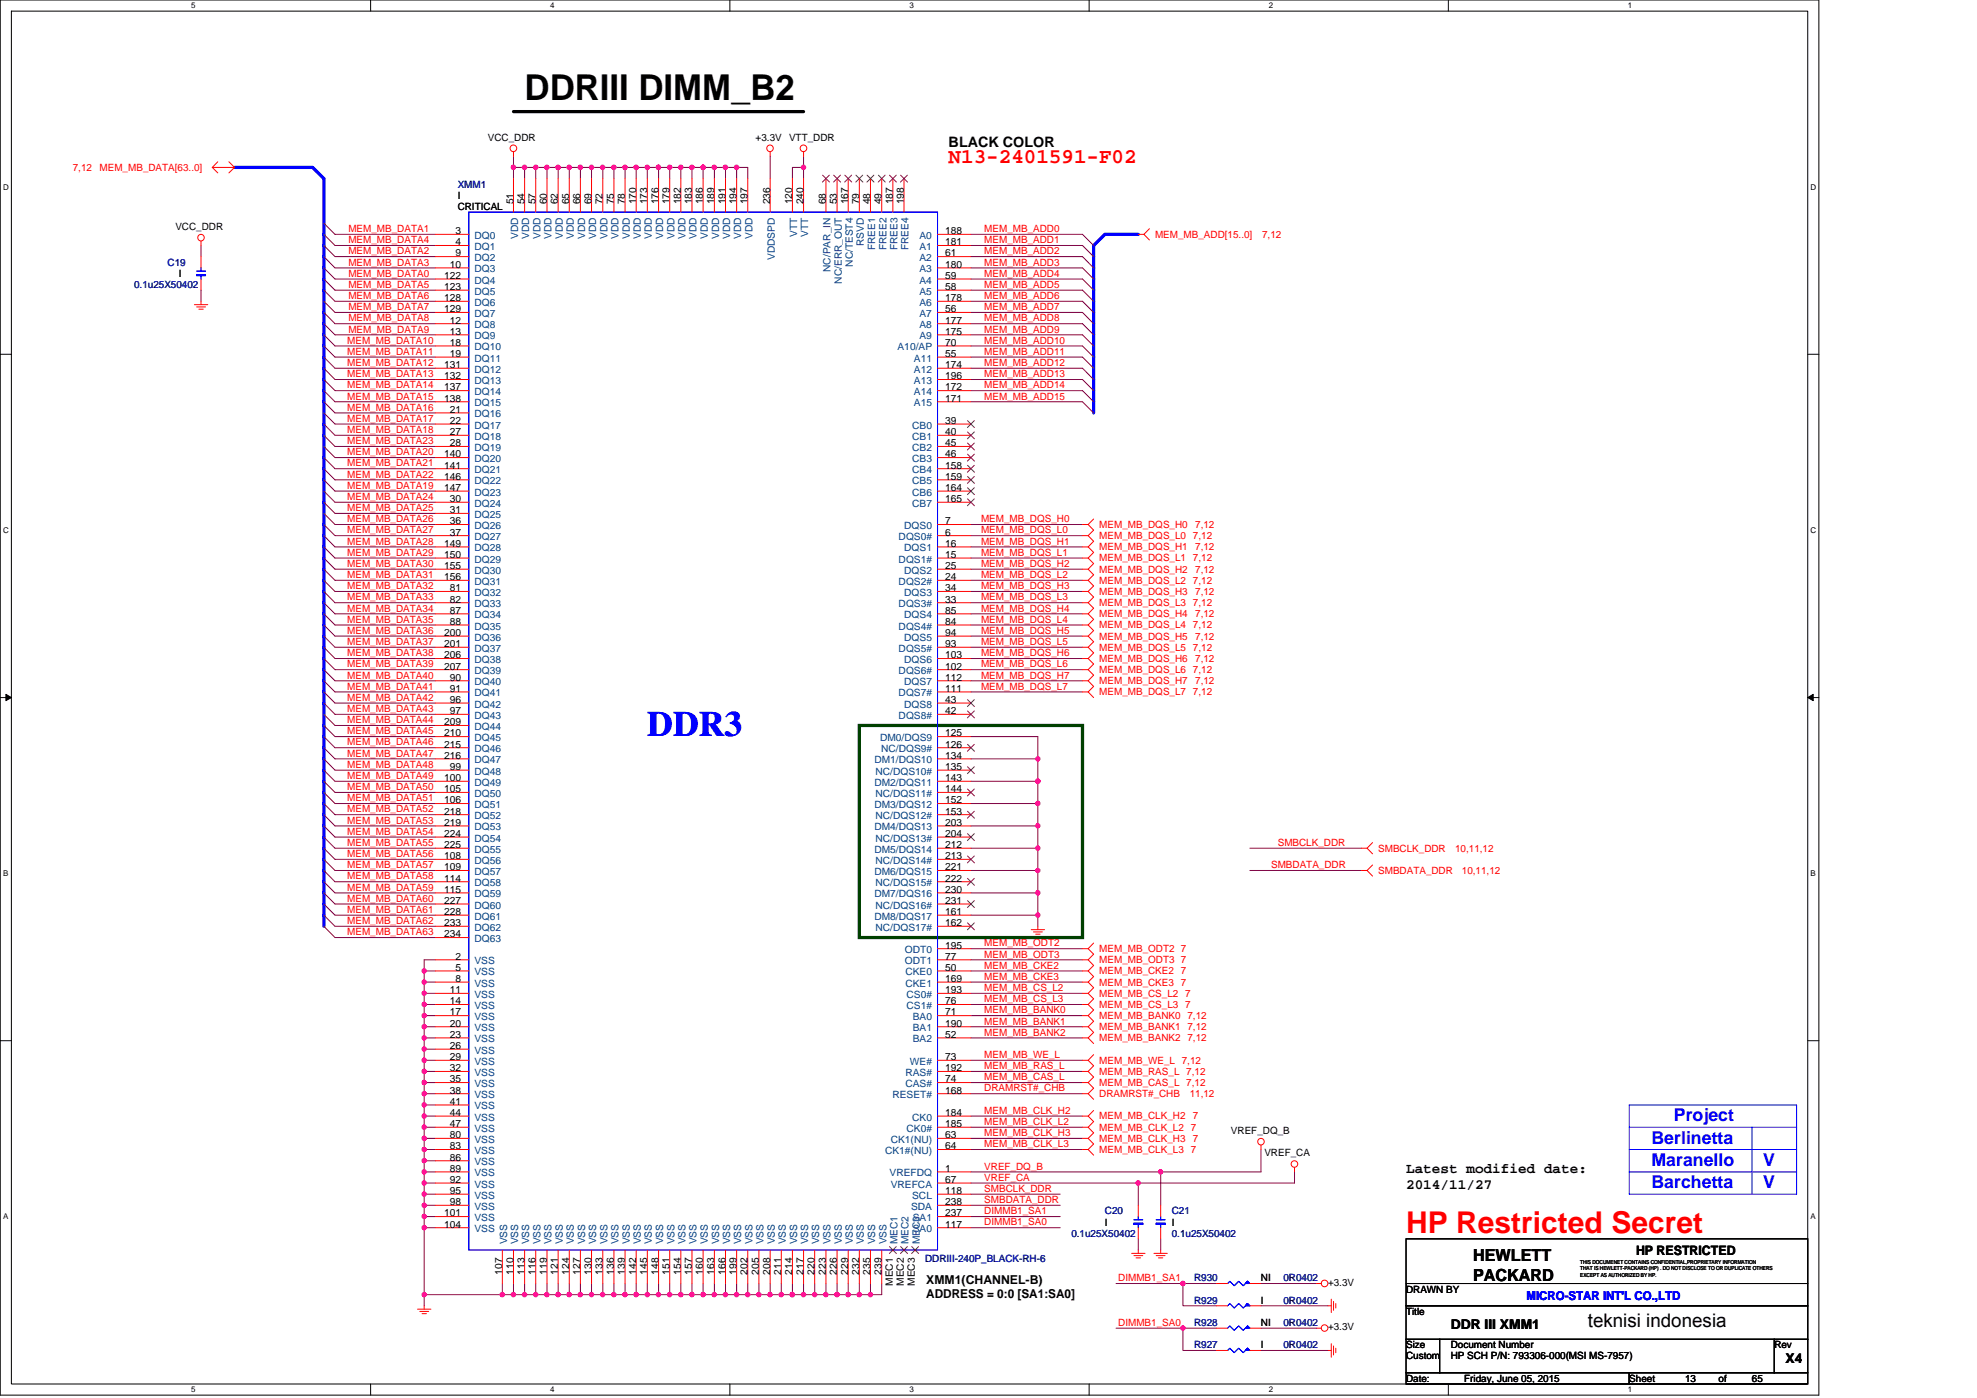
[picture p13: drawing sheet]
<svg xmlns="http://www.w3.org/2000/svg" width="297mm" height="210mm" viewBox="0 0 297 210" stroke-linecap="round" stroke-linejoin="round" font-family="sans-serif">
<defs><g id="words">
<text font-size="5.4" x="78.8" y="15">DDRIII DIMM_B2</text>
<text font-size="5.4" fill="#00f" x="97.3" y="110.5">DDR3</text>
<text font-size="4.5" fill="#f00" x="211.3" y="185.2">HP Restricted Secret</text>
<text font-size="3.2" fill="#f00" x="142.5" y="24.4">N13-2401591-F02</text>
<text font-size="2.8" x="238.6" y="199.3">teknisi indonesia</text>
<g font-size="2.7" fill="#00f">
<text x="248.1" y="171.8">Berlinetta</text>
<text x="251.5" y="168.4">Project</text>
<text x="248.1" y="175.1">Maranello</text>
<text x="248.1" y="178.5">Barchetta</text>
<text x="264.9" y="178.5">V</text>
<text x="264.9" y="175.1">V</text>
</g>
<g font-size="2.5">
<text x="221.3" y="189.4">HEWLETT</text>
<text x="221.3" y="192.3">PACKARD</text>
</g>
<g font-size="2.2">
<text x="142.5" y="22.1">BLACK COLOR</text>
<text x="211.3" y="176.1">Latest modified date:</text>
<text x="211.3" y="178.6">2014/11/27</text>
</g>
<g font-size="2">
<text x="218" y="199.7">DDR III XMM1</text>
<text x="268.3" y="204.7">X4</text>
</g>
<text font-size="1.9" x="245.8" y="188.6">HP RESTRICTED</text>
<g font-size="1.8">
<text x="139.2" y="192.8">XMM1(CHANNEL-B)</text>
<text x="139.2" y="195">ADDRESS = 0:0 [SA1:SA0]</text>
</g>
<text font-size="1.8" fill="#00f" x="229.4" y="195.3">MICRO-STAR INT'L CO.,LTD</text>
<g font-size="1.5">
<text x="73.3" y="21.1">VCC_DDR</text>
<text x="113.5" y="21.1">+3.3V</text>
<text x="118.6" y="21.1">VTT_DDR</text>
<text x="68.8" y="29.8">I</text>
<text x="26.3" y="34.5">VCC_DDR</text>
<text x="68.4" y="35.2">3</text>
<text x="68.8" y="31.5">CRITICAL</text>
<text x="77.1" y="30.7" transform="rotate(-90 77.1 30.7)">51</text>
<text x="78.8" y="30.7" transform="rotate(-90 78.8 30.7)">54</text>
<text x="80.5" y="30.7" transform="rotate(-90 80.5 30.7)">57</text>
<text x="82.2" y="30.7" transform="rotate(-90 82.2 30.7)">60</text>
<text x="83.8" y="30.7" transform="rotate(-90 83.8 30.7)">62</text>
<text x="85.5" y="30.7" transform="rotate(-90 85.5 30.7)">65</text>
<text x="87.2" y="30.7" transform="rotate(-90 87.2 30.7)">66</text>
<text x="88.9" y="30.7" transform="rotate(-90 88.9 30.7)">69</text>
<text x="90.5" y="30.7" transform="rotate(-90 90.5 30.7)">72</text>
<text x="92.2" y="30.7" transform="rotate(-90 92.2 30.7)">75</text>
<text x="93.9" y="30.7" transform="rotate(-90 93.9 30.7)">78</text>
<text x="95.6" y="30.7" transform="rotate(-90 95.6 30.7)">170</text>
<text x="97.2" y="30.7" transform="rotate(-90 97.2 30.7)">173</text>
<text x="98.9" y="30.7" transform="rotate(-90 98.9 30.7)">176</text>
<text x="100.6" y="30.7" transform="rotate(-90 100.6 30.7)">179</text>
<text x="102.3" y="30.7" transform="rotate(-90 102.3 30.7)">182</text>
<text x="103.9" y="30.7" transform="rotate(-90 103.9 30.7)">183</text>
<text x="105.6" y="30.7" transform="rotate(-90 105.6 30.7)">186</text>
<text x="107.3" y="30.7" transform="rotate(-90 107.3 30.7)">189</text>
<text x="109" y="30.7" transform="rotate(-90 109 30.7)">191</text>
<text x="110.7" y="30.7" transform="rotate(-90 110.7 30.7)">194</text>
<text x="112.3" y="30.7" transform="rotate(-90 112.3 30.7)">197</text>
<text x="115.7" y="30.7" transform="rotate(-90 115.7 30.7)">236</text>
<text x="119" y="30.7" transform="rotate(-90 119 30.7)">120</text>
<text x="120.7" y="30.7" transform="rotate(-90 120.7 30.7)">240</text>
<text x="124.1" y="30.7" transform="rotate(-90 124.1 30.7)">68</text>
<text x="125.7" y="30.7" transform="rotate(-90 125.7 30.7)">53</text>
<text x="127.4" y="30.7" transform="rotate(-90 127.4 30.7)">167</text>
<text x="129.1" y="30.7" transform="rotate(-90 129.1 30.7)">79</text>
<text x="130.8" y="30.7" transform="rotate(-90 130.8 30.7)">48</text>
<text x="132.5" y="30.7" transform="rotate(-90 132.5 30.7)">49</text>
<text x="134.1" y="30.7" transform="rotate(-90 134.1 30.7)">187</text>
<text x="135.8" y="30.7" transform="rotate(-90 135.8 30.7)">198</text>
<text x="142" y="35.2">188</text>
<text x="26.9" y="41.6">I</text>
<text x="66.7" y="41.9">122</text>
<text x="67.6" y="40.2">10</text>
<text x="68.4" y="36.9">4</text>
<text x="68.4" y="38.5">9</text>
<text x="142" y="36.9">181</text>
<text x="142" y="38.5">61</text>
<text x="142" y="40.2">180</text>
<text x="142" y="41.9">59</text>
<text x="66.7" y="43.6">123</text>
<text x="66.7" y="45.2">128</text>
<text x="66.7" y="46.9">129</text>
<text x="142" y="43.6">58</text>
<text x="142" y="45.2">178</text>
<text x="142" y="46.9">56</text>
<text x="67.6" y="48.6">12</text>
<text x="67.6" y="50.3">13</text>
<text x="67.6" y="51.9">18</text>
<text x="67.6" y="53.6">19</text>
<text x="142" y="48.6">177</text>
<text x="142" y="50.3">175</text>
<text x="142" y="51.9">70</text>
<text x="142" y="53.6">55</text>
<text x="66.7" y="55.3">131</text>
<text x="66.7" y="57">132</text>
<text x="66.7" y="58.7">137</text>
<text x="142" y="55.3">174</text>
<text x="142" y="57">196</text>
<text x="142" y="58.7">172</text>
<text x="66.7" y="60.3">138</text>
<text x="67.6" y="62">21</text>
<text x="67.6" y="63.7">22</text>
<text x="67.6" y="65.4">27</text>
<text x="142" y="60.3">171</text>
<text x="142" y="63.7">39</text>
<text x="142" y="65.4">40</text>
<text x="66.7" y="68.7">140</text>
<text x="66.7" y="70.4">141</text>
<text x="67.6" y="67">28</text>
<text x="142" y="67">45</text>
<text x="142" y="68.7">46</text>
<text x="142" y="70.4">158</text>
<text x="66.7" y="72.1">146</text>
<text x="66.7" y="73.7">147</text>
<text x="67.6" y="75.4">30</text>
<text x="67.6" y="77.1">31</text>
<text x="142" y="72.1">159</text>
<text x="142" y="73.7">164</text>
<text x="142" y="75.4">165</text>
<text x="66.7" y="82.1">149</text>
<text x="66.7" y="83.8">150</text>
<text x="67.6" y="78.8">36</text>
<text x="67.6" y="80.4">37</text>
<text x="142" y="78.8">7</text>
<text x="142" y="82.1">16</text>
<text x="142" y="80.4">6</text>
<text x="142" y="83.8">15</text>
<text x="66.7" y="85.5">155</text>
<text x="66.7" y="87.1">156</text>
<text x="67.6" y="88.8">81</text>
<text x="142" y="85.5">25</text>
<text x="142" y="88.8">34</text>
<text x="142" y="87.1">24</text>
<text x="66.7" y="95.5">200</text>
<text x="67.6" y="90.5">82</text>
<text x="67.6" y="92.2">87</text>
<text x="67.6" y="93.9">88</text>
<text x="142" y="92.2">85</text>
<text x="142" y="95.5">94</text>
<text x="142" y="90.5">33</text>
<text x="142" y="93.9">84</text>
<text x="66.7" y="97.2">201</text>
<text x="66.7" y="98.9">206</text>
<text x="66.7" y="100.6">207</text>
<text x="142" y="98.9">103</text>
<text x="142" y="97.2">93</text>
<text x="142" y="100.6">102</text>
<text x="67.6" y="102.2">90</text>
<text x="67.6" y="103.9">91</text>
<text x="67.6" y="105.6">96</text>
<text x="67.6" y="107.3">97</text>
<text x="142" y="102.2">112</text>
<text x="142" y="105.6">43</text>
<text x="142" y="103.9">111</text>
<text x="142" y="107.3">42</text>
<text x="66.7" y="108.9">209</text>
<text x="66.7" y="110.6">210</text>
<text x="66.7" y="112.3">215</text>
<text x="66.7" y="114">216</text>
<text x="142" y="110.6">125</text>
<text x="142" y="114">134</text>
<text x="142" y="112.3">126</text>
<text x="66.7" y="117.3">100</text>
<text x="66.7" y="119">105</text>
<text x="67.6" y="115.7">99</text>
<text x="142" y="115.7">135</text>
<text x="142" y="119">144</text>
<text x="142" y="117.3">143</text>
<text x="66.7" y="120.7">106</text>
<text x="66.7" y="122.3">218</text>
<text x="66.7" y="124">219</text>
<text x="66.7" y="125.7">224</text>
<text x="142" y="122.3">153</text>
<text x="142" y="125.7">204</text>
<text x="142" y="120.7">152</text>
<text x="142" y="124">203</text>
<text x="66.7" y="127.4">225</text>
<text x="66.7" y="129.1">108</text>
<text x="66.7" y="130.7">109</text>
<text x="142" y="129.1">213</text>
<text x="142" y="127.4">212</text>
<text x="142" y="130.7">221</text>
<text x="66.7" y="132.4">114</text>
<text x="66.7" y="134.1">115</text>
<text x="66.7" y="135.8">227</text>
<text x="66.7" y="137.4">228</text>
<text x="142" y="132.4">222</text>
<text x="142" y="135.8">231</text>
<text x="142" y="134.1">230</text>
<text x="142" y="137.4">161</text>
<text x="66.7" y="139.1">233</text>
<text x="66.7" y="140.8">234</text>
<text x="142" y="139.1">162</text>
<text x="142" y="142.5">195</text>
<text x="67.6" y="149.2">11</text>
<text x="68.4" y="144.1">2</text>
<text x="68.4" y="145.8">5</text>
<text x="68.4" y="147.5">8</text>
<text x="142" y="144.1">77</text>
<text x="142" y="145.8">50</text>
<text x="142" y="147.5">169</text>
<text x="142" y="149.2">193</text>
<text x="67.6" y="152.5">17</text>
<text x="67.6" y="154.2">20</text>
<text x="67.6" y="155.9">23</text>
<text x="67.6" y="150.9">14</text>
<text x="142" y="152.5">71</text>
<text x="142" y="154.2">190</text>
<text x="142" y="155.9">52</text>
<text x="142" y="150.9">76</text>
<text x="67.6" y="157.6">26</text>
<text x="67.6" y="159.2">29</text>
<text x="67.6" y="160.9">32</text>
<text x="142" y="159.2">73</text>
<text x="142" y="160.9">192</text>
<text x="67.6" y="162.6">35</text>
<text x="67.6" y="164.3">38</text>
<text x="67.6" y="165.9">41</text>
<text x="67.6" y="167.6">44</text>
<text x="142" y="164.3">168</text>
<text x="142" y="162.6">74</text>
<text x="142" y="167.6">184</text>
<text x="67.6" y="171">80</text>
<text x="67.6" y="172.6">83</text>
<text x="67.6" y="169.3">47</text>
<text x="142" y="171">63</text>
<text x="142" y="172.6">64</text>
<text x="142" y="169.3">185</text>
<text x="185" y="170.3">VREF_DQ_B</text>
<text x="190" y="173.7">VREF_CA</text>
<text x="67.6" y="174.3">86</text>
<text x="67.6" y="177.7">92</text>
<text x="67.6" y="179.3">95</text>
<text x="67.6" y="176">89</text>
<text x="142" y="177.7">67</text>
<text x="142" y="176">1</text>
<text x="142" y="179.3">118</text>
<text x="66.7" y="182.7">101</text>
<text x="66.7" y="184.4">104</text>
<text x="67.6" y="181">98</text>
<text x="142" y="181">238</text>
<text x="142" y="184.4">117</text>
<text x="142" y="182.7">237</text>
<text x="166" y="184.1">I</text>
<text x="176.1" y="184.1">I</text>
<text x="75.5" y="191.5" transform="rotate(-90 75.5 191.5)">107</text>
<text x="77.1" y="191.5" transform="rotate(-90 77.1 191.5)">110</text>
<text x="78.8" y="191.5" transform="rotate(-90 78.8 191.5)">113</text>
<text x="80.5" y="191.5" transform="rotate(-90 80.5 191.5)">116</text>
<text x="82.2" y="191.5" transform="rotate(-90 82.2 191.5)">119</text>
<text x="83.8" y="191.5" transform="rotate(-90 83.8 191.5)">121</text>
<text x="85.5" y="191.5" transform="rotate(-90 85.5 191.5)">124</text>
<text x="87.2" y="191.5" transform="rotate(-90 87.2 191.5)">127</text>
<text x="88.9" y="191.5" transform="rotate(-90 88.9 191.5)">130</text>
<text x="90.5" y="191.5" transform="rotate(-90 90.5 191.5)">133</text>
<text x="92.2" y="191.5" transform="rotate(-90 92.2 191.5)">136</text>
<text x="93.9" y="191.5" transform="rotate(-90 93.9 191.5)">139</text>
<text x="95.6" y="191.5" transform="rotate(-90 95.6 191.5)">142</text>
<text x="97.2" y="191.5" transform="rotate(-90 97.2 191.5)">145</text>
<text x="98.9" y="191.5" transform="rotate(-90 98.9 191.5)">148</text>
<text x="100.6" y="191.5" transform="rotate(-90 100.6 191.5)">151</text>
<text x="102.3" y="191.5" transform="rotate(-90 102.3 191.5)">154</text>
<text x="103.9" y="191.5" transform="rotate(-90 103.9 191.5)">157</text>
<text x="105.6" y="191.5" transform="rotate(-90 105.6 191.5)">160</text>
<text x="107.3" y="191.5" transform="rotate(-90 107.3 191.5)">163</text>
<text x="109" y="191.5" transform="rotate(-90 109 191.5)">166</text>
<text x="110.7" y="191.5" transform="rotate(-90 110.7 191.5)">199</text>
<text x="112.3" y="191.5" transform="rotate(-90 112.3 191.5)">202</text>
<text x="114" y="191.5" transform="rotate(-90 114 191.5)">205</text>
<text x="115.7" y="191.5" transform="rotate(-90 115.7 191.5)">208</text>
<text x="117.4" y="191.5" transform="rotate(-90 117.4 191.5)">211</text>
<text x="119" y="191.5" transform="rotate(-90 119 191.5)">214</text>
<text x="120.7" y="191.5" transform="rotate(-90 120.7 191.5)">217</text>
<text x="122.4" y="191.5" transform="rotate(-90 122.4 191.5)">220</text>
<text x="124.1" y="191.5" transform="rotate(-90 124.1 191.5)">223</text>
<text x="125.7" y="191.5" transform="rotate(-90 125.7 191.5)">226</text>
<text x="127.4" y="191.5" transform="rotate(-90 127.4 191.5)">229</text>
<text x="129.1" y="191.5" transform="rotate(-90 129.1 191.5)">232</text>
<text x="130.8" y="191.5" transform="rotate(-90 130.8 191.5)">235</text>
<text x="132.5" y="191.5" transform="rotate(-90 132.5 191.5)">239</text>
<text x="134.1" y="193.1" transform="rotate(-90 134.1 193.1)">MEC1</text>
<text x="135.8" y="193.1" transform="rotate(-90 135.8 193.1)">MEC2</text>
<text x="137.5" y="193.1" transform="rotate(-90 137.5 193.1)">MEC3</text>
<text x="189.5" y="192.5">NI</text>
<text x="189.5" y="195.8">I</text>
<text x="199.5" y="193.1">+3.3V</text>
<text x="211.3" y="197.5">Title</text>
<text x="211.3" y="194.1">DRAWN BY</text>
<text x="189.5" y="202.5">I</text>
<text x="189.5" y="199.2">NI</text>
<text x="199.5" y="199.8">+3.3V</text>
<text x="211.3" y="202.5">Size</text>
<text x="218" y="202.5">Document Number</text>
<text x="266.6" y="202.5">Rev</text>
<text x="211.3" y="207.5">Date:</text>
<text x="211.3" y="204.2">Custom</text>
<text x="218" y="204.2">HP SCH P/N: 793306-000(MSI MS-7957)</text>
<text x="220" y="207.5">Friday, June 05, 2015</text>
<text x="244.8" y="207.5">Sheet</text>
<text x="253.2" y="207.5">13</text>
<text x="258.2" y="207.5">of</text>
<text x="263.2" y="207.5">65</text>
</g>
<g font-size="1.5" fill="#f00">
<text x="10.9" y="25.7">7,12</text>
<text x="15" y="25.7">MEM_MB_DATA[63..0]</text>
<text x="52.3" y="34.9">MEM_MB_DATA1</text>
<text x="147.9" y="34.9">MEM_MB_ADD0</text>
<text x="173.5" y="35.7">MEM_MB_ADD[15..0]</text>
<text x="189.6" y="35.7">7,12</text>
<text x="52.3" y="36.5">MEM_MB_DATA4</text>
<text x="52.3" y="41.6">MEM_MB_DATA0</text>
<text x="52.3" y="39.9">MEM_MB_DATA3</text>
<text x="52.3" y="38.2">MEM_MB_DATA2</text>
<text x="147.9" y="36.5">MEM_MB_ADD1</text>
<text x="147.9" y="38.2">MEM_MB_ADD2</text>
<text x="147.9" y="39.9">MEM_MB_ADD3</text>
<text x="147.9" y="41.6">MEM_MB_ADD4</text>
<text x="52.3" y="46.6">MEM_MB_DATA7</text>
<text x="52.3" y="43.2">MEM_MB_DATA5</text>
<text x="52.3" y="44.9">MEM_MB_DATA6</text>
<text x="147.9" y="46.6">MEM_MB_ADD7</text>
<text x="147.9" y="43.2">MEM_MB_ADD5</text>
<text x="147.9" y="44.9">MEM_MB_ADD6</text>
<text x="52.2" y="53.3">MEM_MB_DATA11</text>
<text x="52.2" y="51.6">MEM_MB_DATA10</text>
<text x="52.3" y="50">MEM_MB_DATA9</text>
<text x="52.3" y="48.3">MEM_MB_DATA8</text>
<text x="147.9" y="48.3">MEM_MB_ADD8</text>
<text x="147.9" y="51.6">MEM_MB_ADD10</text>
<text x="147.9" y="50">MEM_MB_ADD9</text>
<text x="147.9" y="53.3">MEM_MB_ADD11</text>
<text x="52.2" y="58.3">MEM_MB_DATA14</text>
<text x="52.2" y="56.7">MEM_MB_DATA13</text>
<text x="52.2" y="55">MEM_MB_DATA12</text>
<text x="147.9" y="56.7">MEM_MB_ADD13</text>
<text x="147.9" y="58.3">MEM_MB_ADD14</text>
<text x="147.9" y="55">MEM_MB_ADD12</text>
<text x="52.2" y="61.7">MEM_MB_DATA16</text>
<text x="52.2" y="63.4">MEM_MB_DATA17</text>
<text x="52.2" y="65">MEM_MB_DATA18</text>
<text x="52.2" y="60">MEM_MB_DATA15</text>
<text x="147.9" y="60">MEM_MB_ADD15</text>
<text x="52.2" y="66.7">MEM_MB_DATA23</text>
<text x="52.2" y="68.4">MEM_MB_DATA20</text>
<text x="52.2" y="70.1">MEM_MB_DATA21</text>
<text x="52.2" y="71.7">MEM_MB_DATA22</text>
<text x="52.2" y="73.4">MEM_MB_DATA19</text>
<text x="52.2" y="76.8">MEM_MB_DATA25</text>
<text x="52.2" y="75.1">MEM_MB_DATA24</text>
<text x="52.2" y="81.8">MEM_MB_DATA28</text>
<text x="52.2" y="78.4">MEM_MB_DATA26</text>
<text x="52.2" y="83.5">MEM_MB_DATA29</text>
<text x="52.2" y="80.1">MEM_MB_DATA27</text>
<text x="147.4" y="78.4">MEM_MB_DQS_H0</text>
<text x="147.4" y="83.5">MEM_MB_DQS_L1</text>
<text x="147.4" y="81.8">MEM_MB_DQS_H1</text>
<text x="147.4" y="80.1">MEM_MB_DQS_L0</text>
<text x="165.2" y="82.7">MEM_MB_DQS_H1</text>
<text x="165.2" y="79.3">MEM_MB_DQS_H0</text>
<text x="165.2" y="81">MEM_MB_DQS_L0 7,12</text>
<text x="179.6" y="82.7">7,12</text>
<text x="179.6" y="79.3">7,12</text>
<text x="52.2" y="85.2">MEM_MB_DATA30</text>
<text x="52.2" y="88.5">MEM_MB_DATA32</text>
<text x="52.2" y="86.8">MEM_MB_DATA31</text>
<text x="147.4" y="85.2">MEM_MB_DQS_H2</text>
<text x="147.4" y="86.8">MEM_MB_DQS_L2</text>
<text x="147.4" y="88.5">MEM_MB_DQS_H3</text>
<text x="165.2" y="84.3">MEM_MB_DQS_L1 7,12</text>
<text x="165.2" y="89.4">MEM_MB_DQS_H3</text>
<text x="165.2" y="86">MEM_MB_DQS_H2</text>
<text x="165.2" y="87.7">MEM_MB_DQS_L2 7,12</text>
<text x="179.6" y="89.4">7,12</text>
<text x="179.6" y="86">7,12</text>
<text x="52.2" y="93.5">MEM_MB_DATA35</text>
<text x="52.2" y="95.2">MEM_MB_DATA36</text>
<text x="52.2" y="91.9">MEM_MB_DATA34</text>
<text x="52.2" y="90.2">MEM_MB_DATA33</text>
<text x="147.4" y="91.9">MEM_MB_DQS_H4</text>
<text x="147.4" y="90.2">MEM_MB_DQS_L3</text>
<text x="147.4" y="95.2">MEM_MB_DQS_H5</text>
<text x="147.4" y="93.5">MEM_MB_DQS_L4</text>
<text x="165.2" y="91">MEM_MB_DQS_L3 7,12</text>
<text x="165.2" y="92.7">MEM_MB_DQS_H4</text>
<text x="165.2" y="94.4">MEM_MB_DQS_L4 7,12</text>
<text x="179.6" y="92.7">7,12</text>
<text x="52.2" y="98.6">MEM_MB_DATA38</text>
<text x="52.2" y="101.9">MEM_MB_DATA40</text>
<text x="52.2" y="96.9">MEM_MB_DATA37</text>
<text x="52.2" y="100.2">MEM_MB_DATA39</text>
<text x="147.4" y="98.6">MEM_MB_DQS_H6</text>
<text x="147.4" y="101.9">MEM_MB_DQS_H7</text>
<text x="147.4" y="96.9">MEM_MB_DQS_L5</text>
<text x="147.4" y="100.2">MEM_MB_DQS_L6</text>
<text x="165.2" y="96.1">MEM_MB_DQS_H5</text>
<text x="165.2" y="97.7">MEM_MB_DQS_L5 7,12</text>
<text x="165.2" y="99.4">MEM_MB_DQS_H6</text>
<text x="165.2" y="101.1">MEM_MB_DQS_L6 7,12</text>
<text x="179.6" y="96.1">7,12</text>
<text x="179.6" y="99.4">7,12</text>
<text x="52.2" y="107">MEM_MB_DATA43</text>
<text x="52.2" y="103.6">MEM_MB_DATA41</text>
<text x="52.2" y="105.3">MEM_MB_DATA42</text>
<text x="147.4" y="103.6">MEM_MB_DQS_L7</text>
<text x="165.2" y="102.8">MEM_MB_DQS_H7</text>
<text x="165.2" y="104.5">MEM_MB_DQS_L7 7,12</text>
<text x="179.6" y="102.8">7,12</text>
<text x="52.2" y="113.6">MEM_MB_DATA47</text>
<text x="52.2" y="110.3">MEM_MB_DATA45</text>
<text x="52.2" y="112">MEM_MB_DATA46</text>
<text x="52.2" y="108.6">MEM_MB_DATA44</text>
<text x="52.2" y="118.7">MEM_MB_DATA50</text>
<text x="52.2" y="115.3">MEM_MB_DATA48</text>
<text x="52.2" y="117">MEM_MB_DATA49</text>
<text x="52.2" y="122">MEM_MB_DATA52</text>
<text x="52.2" y="125.4">MEM_MB_DATA54</text>
<text x="52.2" y="123.7">MEM_MB_DATA53</text>
<text x="52.2" y="120.4">MEM_MB_DATA51</text>
<text x="52.2" y="128.7">MEM_MB_DATA56</text>
<text x="52.2" y="127.1">MEM_MB_DATA55</text>
<text x="52.2" y="130.4">MEM_MB_DATA57</text>
<text x="191" y="130.4">SMBDATA_DDR</text>
<text x="192" y="127.1">SMBCLK_DDR</text>
<text x="207.1" y="127.9">SMBCLK_DDR</text>
<text x="207.1" y="131.3">SMBDATA_DDR</text>
<text x="218.6" y="127.9">10,11,12</text>
<text x="219.6" y="131.3">10,11,12</text>
<text x="52.2" y="132.1">MEM_MB_DATA58</text>
<text x="52.2" y="133.8">MEM_MB_DATA59</text>
<text x="52.2" y="137.1">MEM_MB_DATA61</text>
<text x="52.2" y="135.4">MEM_MB_DATA60</text>
<text x="52.2" y="140.5">MEM_MB_DATA63</text>
<text x="52.2" y="138.8">MEM_MB_DATA62</text>
<text x="147.9" y="143.8">MEM_MB_ODT3</text>
<text x="147.9" y="142.2">MEM_MB_ODT2</text>
<text x="165.2" y="143">MEM_MB_ODT2 7</text>
<text x="147.9" y="147.2">MEM_MB_CKE3</text>
<text x="147.9" y="148.9">MEM_MB_CS_L2</text>
<text x="147.9" y="145.5">MEM_MB_CKE2</text>
<text x="165.2" y="144.7">MEM_MB_ODT3 7</text>
<text x="165.2" y="149.7">MEM_MB_CS_L2 7</text>
<text x="165.2" y="148">MEM_MB_CKE3 7</text>
<text x="165.2" y="146.4">MEM_MB_CKE2 7</text>
<text x="147.9" y="155.6">MEM_MB_BANK2</text>
<text x="147.9" y="153.9">MEM_MB_BANK1</text>
<text x="147.9" y="152.2">MEM_MB_BANK0</text>
<text x="147.9" y="150.5">MEM_MB_CS_L3</text>
<text x="165.2" y="151.4">MEM_MB_CS_L3 7</text>
<text x="165.2" y="153.1">MEM_MB_BANK0 7,12</text>
<text x="165.2" y="154.7">MEM_MB_BANK1 7,12</text>
<text x="147.9" y="158.9">MEM_MB_WE_L</text>
<text x="147.9" y="160.6">MEM_MB_RAS_L</text>
<text x="165.2" y="159.8">MEM_MB_WE_L 7,12</text>
<text x="165.2" y="161.4">MEM_MB_RAS_L 7,12</text>
<text x="165.2" y="156.4">MEM_MB_BANK2 7,12</text>
<text x="147.9" y="162.3">MEM_MB_CAS_L</text>
<text x="147.9" y="167.3">MEM_MB_CLK_H2</text>
<text x="147.9" y="163.9">DRAMRST#_CHB</text>
<text x="165.2" y="164.8">DRAMRST#_CHB</text>
<text x="165.2" y="163.1">MEM_MB_CAS_L 7,12</text>
<text x="178.7" y="164.8">11,12</text>
<text x="147.9" y="172.3">MEM_MB_CLK_L3</text>
<text x="147.9" y="170.6">MEM_MB_CLK_H3</text>
<text x="147.9" y="169">MEM_MB_CLK_L2</text>
<text x="165.2" y="171.5">MEM_MB_CLK_H3</text>
<text x="165.2" y="173.2">MEM_MB_CLK_L3 7</text>
<text x="165.2" y="168.1">MEM_MB_CLK_H2</text>
<text x="165.2" y="169.8">MEM_MB_CLK_L2 7</text>
<text x="179.2" y="171.5">7</text>
<text x="179.2" y="168.1">7</text>
<text x="147.9" y="179">SMBCLK_DDR</text>
<text x="147.9" y="175.7">VREF_DQ_B</text>
<text x="147.9" y="177.4">VREF_CA</text>
<text x="147.9" y="180.7">SMBDATA_DDR</text>
<text x="147.9" y="182.4">DIMMB1_SA1</text>
<text x="147.9" y="184.1">DIMMB1_SA0</text>
<text x="168" y="192.4">DIMMB1_SA1</text>
<text x="168" y="199.2">DIMMB1_SA0</text>
</g>
<g font-size="1.5" fill="#000080">
<text x="68.8" y="28.2">XMM1</text>
<text x="25.2" y="39.9">C19</text>
<text x="20.1" y="43.3">0.1u25X50402</text>
<text x="161" y="185.8">0.1u25X50402</text>
<text x="166" y="182.4">C20</text>
<text x="176.1" y="182.4">C21</text>
<text x="176.1" y="185.8">0.1u25X50402</text>
<text x="139" y="189.6">DDRIII-240P_BLACK-RH-6</text>
<text x="179.4" y="192.5">R930</text>
<text x="179.4" y="195.8">R929</text>
<text x="192.8" y="192.5">0R0402</text>
<text x="192.8" y="195.8">0R0402</text>
<text x="179.4" y="202.5">R927</text>
<text x="179.4" y="199.2">R928</text>
<text x="192.8" y="202.5">0R0402</text>
<text x="192.8" y="199.2">0R0402</text>
</g>
<g font-size="1.5" fill="#004080">
<text x="71.3" y="35.9">DQ0</text>
<text x="77.8" y="35.9" transform="rotate(-90 77.8 35.9)">VDD</text>
<text x="79.5" y="35.9" transform="rotate(-90 79.5 35.9)">VDD</text>
<text x="81.2" y="35.9" transform="rotate(-90 81.2 35.9)">VDD</text>
<text x="82.9" y="35.9" transform="rotate(-90 82.9 35.9)">VDD</text>
<text x="84.6" y="35.9" transform="rotate(-90 84.6 35.9)">VDD</text>
<text x="86.2" y="35.9" transform="rotate(-90 86.2 35.9)">VDD</text>
<text x="87.9" y="35.9" transform="rotate(-90 87.9 35.9)">VDD</text>
<text x="89.6" y="35.9" transform="rotate(-90 89.6 35.9)">VDD</text>
<text x="91.3" y="35.9" transform="rotate(-90 91.3 35.9)">VDD</text>
<text x="92.9" y="35.9" transform="rotate(-90 92.9 35.9)">VDD</text>
<text x="94.6" y="35.9" transform="rotate(-90 94.6 35.9)">VDD</text>
<text x="96.3" y="35.9" transform="rotate(-90 96.3 35.9)">VDD</text>
<text x="98" y="35.9" transform="rotate(-90 98 35.9)">VDD</text>
<text x="99.6" y="35.9" transform="rotate(-90 99.6 35.9)">VDD</text>
<text x="101.3" y="35.9" transform="rotate(-90 101.3 35.9)">VDD</text>
<text x="103" y="35.9" transform="rotate(-90 103 35.9)">VDD</text>
<text x="104.7" y="35.9" transform="rotate(-90 104.7 35.9)">VDD</text>
<text x="106.3" y="35.9" transform="rotate(-90 106.3 35.9)">VDD</text>
<text x="108" y="35.9" transform="rotate(-90 108 35.9)">VDD</text>
<text x="109.7" y="35.9" transform="rotate(-90 109.7 35.9)">VDD</text>
<text x="111.4" y="35.9" transform="rotate(-90 111.4 35.9)">VDD</text>
<text x="113" y="35.9" transform="rotate(-90 113 35.9)">VDD</text>
<text x="119.8" y="35.6" transform="rotate(-90 119.8 35.6)">VTT</text>
<text x="121.4" y="35.6" transform="rotate(-90 121.4 35.6)">VTT</text>
<text x="138.2" y="35.9">A0</text>
<text x="71.3" y="37.5">DQ1</text>
<text x="71.3" y="39.2">DQ2</text>
<text x="71.3" y="40.9">DQ3</text>
<text x="116.4" y="39.1" transform="rotate(-90 116.4 39.1)">VDDSPD</text>
<text x="124.8" y="40.8" transform="rotate(-90 124.8 40.8)">NC/PAR_IN</text>
<text x="128.1" y="40.1" transform="rotate(-90 128.1 40.1)">NC/TEST4</text>
<text x="129.8" y="36.9" transform="rotate(-90 129.8 36.9)">RSVD</text>
<text x="131.5" y="37.6" transform="rotate(-90 131.5 37.6)">FREE1</text>
<text x="133.2" y="37.6" transform="rotate(-90 133.2 37.6)">FREE2</text>
<text x="134.8" y="37.6" transform="rotate(-90 134.8 37.6)">FREE3</text>
<text x="136.5" y="37.6" transform="rotate(-90 136.5 37.6)">FREE4</text>
<text x="138.2" y="37.5">A1</text>
<text x="138.2" y="39.2">A2</text>
<text x="138.2" y="40.9">A3</text>
<text x="71.3" y="42.6">DQ4</text>
<text x="71.3" y="44.3">DQ5</text>
<text x="71.3" y="45.9">DQ6</text>
<text x="71.3" y="47.6">DQ7</text>
<text x="126.5" y="42.6" transform="rotate(-90 126.5 42.6)">NC/ERR_OUT</text>
<text x="138.2" y="42.6">A4</text>
<text x="138.2" y="44.3">A5</text>
<text x="138.2" y="45.9">A6</text>
<text x="138.2" y="47.6">A7</text>
<text x="71.3" y="49.3">DQ8</text>
<text x="71.3" y="51">DQ9</text>
<text x="71.3" y="52.6">DQ10</text>
<text x="134.8" y="52.6">A10/AP</text>
<text x="138.2" y="49.3">A8</text>
<text x="138.2" y="51">A9</text>
<text x="71.3" y="54.3">DQ11</text>
<text x="71.3" y="56">DQ12</text>
<text x="71.3" y="57.7">DQ13</text>
<text x="71.3" y="59.4">DQ14</text>
<text x="137.3" y="54.3">A11</text>
<text x="137.3" y="56">A12</text>
<text x="137.3" y="57.7">A13</text>
<text x="137.3" y="59.4">A14</text>
<text x="71.3" y="61">DQ15</text>
<text x="71.3" y="62.7">DQ16</text>
<text x="71.3" y="64.4">DQ17</text>
<text x="137.1" y="64.4">CB0</text>
<text x="137.3" y="61">A15</text>
<text x="71.3" y="66.1">DQ18</text>
<text x="71.3" y="67.7">DQ19</text>
<text x="71.3" y="69.4">DQ20</text>
<text x="71.3" y="71.1">DQ21</text>
<text x="137.1" y="66.1">CB1</text>
<text x="137.1" y="67.7">CB2</text>
<text x="137.1" y="69.4">CB3</text>
<text x="137.1" y="71.1">CB4</text>
<text x="71.3" y="72.7">DQ22</text>
<text x="71.3" y="74.4">DQ23</text>
<text x="71.3" y="76.1">DQ24</text>
<text x="71.3" y="77.8">DQ25</text>
<text x="137.1" y="72.7">CB5</text>
<text x="137.1" y="74.4">CB6</text>
<text x="137.1" y="76.1">CB7</text>
<text x="71.3" y="79.5">DQ26</text>
<text x="71.3" y="81.1">DQ27</text>
<text x="71.3" y="82.8">DQ28</text>
<text x="135" y="81.1">DQS0#</text>
<text x="135.9" y="79.5">DQS0</text>
<text x="135.9" y="82.8">DQS1</text>
<text x="71.3" y="84.5">DQ29</text>
<text x="71.3" y="86.2">DQ30</text>
<text x="71.3" y="87.8">DQ31</text>
<text x="71.3" y="89.5">DQ32</text>
<text x="135" y="84.5">DQS1#</text>
<text x="135" y="87.8">DQS2#</text>
<text x="135.9" y="86.2">DQS2</text>
<text x="135.9" y="89.5">DQS3</text>
<text x="71.3" y="91.2">DQ33</text>
<text x="71.3" y="92.9">DQ34</text>
<text x="71.3" y="94.6">DQ35</text>
<text x="135" y="91.2">DQS3#</text>
<text x="135" y="94.6">DQS4#</text>
<text x="135.9" y="92.9">DQS4</text>
<text x="71.3" y="96.2">DQ36</text>
<text x="71.3" y="97.9">DQ37</text>
<text x="71.3" y="99.6">DQ38</text>
<text x="71.3" y="101.3">DQ39</text>
<text x="135" y="97.9">DQS5#</text>
<text x="135" y="101.3">DQS6#</text>
<text x="135.9" y="96.2">DQS5</text>
<text x="135.9" y="99.6">DQS6</text>
<text x="71.3" y="102.9">DQ40</text>
<text x="71.3" y="104.6">DQ41</text>
<text x="71.3" y="106.3">DQ42</text>
<text x="71.3" y="108">DQ43</text>
<text x="135" y="104.6">DQS7#</text>
<text x="135" y="108">DQS8#</text>
<text x="135.9" y="102.9">DQS7</text>
<text x="135.9" y="106.3">DQS8</text>
<text x="71.3" y="109.6">DQ44</text>
<text x="71.3" y="111.3">DQ45</text>
<text x="71.3" y="113">DQ46</text>
<text x="132.2" y="111.3">DM0/DQS9</text>
<text x="132.4" y="113">NC/DQS9#</text>
<text x="71.3" y="114.7">DQ47</text>
<text x="71.3" y="116.4">DQ48</text>
<text x="71.3" y="118">DQ49</text>
<text x="71.3" y="119.7">DQ50</text>
<text x="131.4" y="114.7">DM1/DQS10</text>
<text x="131.4" y="118">DM2/DQS11</text>
<text x="131.5" y="116.4">NC/DQS10#</text>
<text x="131.5" y="119.7">NC/DQS11#</text>
<text x="71.3" y="121.4">DQ51</text>
<text x="71.3" y="123">DQ52</text>
<text x="71.3" y="124.7">DQ53</text>
<text x="131.4" y="121.4">DM3/DQS12</text>
<text x="131.4" y="124.7">DM4/DQS13</text>
<text x="131.5" y="123">NC/DQS12#</text>
<text x="71.3" y="126.4">DQ54</text>
<text x="71.3" y="128.1">DQ55</text>
<text x="71.3" y="129.8">DQ56</text>
<text x="71.3" y="131.4">DQ57</text>
<text x="131.4" y="128.1">DM5/DQS14</text>
<text x="131.4" y="131.4">DM6/DQS15</text>
<text x="131.5" y="126.4">NC/DQS13#</text>
<text x="131.5" y="129.8">NC/DQS14#</text>
<text x="71.3" y="133.1">DQ58</text>
<text x="71.3" y="134.8">DQ59</text>
<text x="71.3" y="136.5">DQ60</text>
<text x="131.4" y="134.8">DM7/DQS16</text>
<text x="131.5" y="133.1">NC/DQS15#</text>
<text x="131.5" y="136.5">NC/DQS16#</text>
<text x="71.3" y="138.1">DQ61</text>
<text x="71.3" y="139.8">DQ62</text>
<text x="71.3" y="141.5">DQ63</text>
<text x="131.4" y="138.1">DM8/DQS17</text>
<text x="131.5" y="139.8">NC/DQS17#</text>
<text x="136" y="143.2">ODT0</text>
<text x="71.3" y="144.8">VSS</text>
<text x="71.3" y="146.5">VSS</text>
<text x="71.3" y="149.9">VSS</text>
<text x="71.3" y="148.2">VSS</text>
<text x="136" y="144.8">ODT1</text>
<text x="136" y="146.5">CKE0</text>
<text x="136" y="148.2">CKE1</text>
<text x="136.2" y="149.9">CS0#</text>
<text x="71.3" y="153.2">VSS</text>
<text x="71.3" y="154.9">VSS</text>
<text x="71.3" y="151.6">VSS</text>
<text x="136.2" y="151.6">CS1#</text>
<text x="137.1" y="153.2">BA0</text>
<text x="137.1" y="154.9">BA1</text>
<text x="71.3" y="156.6">VSS</text>
<text x="71.3" y="158.3">VSS</text>
<text x="71.3" y="159.9">VSS</text>
<text x="71.3" y="161.6">VSS</text>
<text x="136" y="161.6">RAS#</text>
<text x="136.7" y="159.9">WE#</text>
<text x="137.1" y="156.6">BA2</text>
<text x="71.3" y="163.3">VSS</text>
<text x="71.3" y="165">VSS</text>
<text x="71.3" y="166.6">VSS</text>
<text x="134.1" y="165">RESET#</text>
<text x="136" y="163.3">CAS#</text>
<text x="71.3" y="168.3">VSS</text>
<text x="71.3" y="171.7">VSS</text>
<text x="71.3" y="173.3">VSS</text>
<text x="71.3" y="170">VSS</text>
<text x="133" y="173.3">CK1#(NU)</text>
<text x="133.8" y="171.7">CK1(NU)</text>
<text x="136.2" y="170">CK0#</text>
<text x="137.1" y="168.3">CK0</text>
<text x="71.3" y="175">VSS</text>
<text x="71.3" y="178.4">VSS</text>
<text x="71.3" y="176.7">VSS</text>
<text x="133.7" y="176.7">VREFDQ</text>
<text x="133.8" y="178.4">VREFCA</text>
<text x="71.3" y="180">VSS</text>
<text x="71.3" y="181.7">VSS</text>
<text x="71.3" y="183.4">VSS</text>
<text x="71.3" y="185.1">VSS</text>
<text x="136.9" y="181.7">SDA</text>
<text x="137.1" y="180">SCL</text>
<text x="137.1" y="185.1">SA0</text>
<text x="137.1" y="183.4">SA1</text>
<text x="76.2" y="186.9" transform="rotate(-90 76.2 186.9)">VSS</text>
<text x="77.8" y="186.9" transform="rotate(-90 77.8 186.9)">VSS</text>
<text x="79.5" y="186.9" transform="rotate(-90 79.5 186.9)">VSS</text>
<text x="81.2" y="186.9" transform="rotate(-90 81.2 186.9)">VSS</text>
<text x="82.9" y="186.9" transform="rotate(-90 82.9 186.9)">VSS</text>
<text x="84.6" y="186.9" transform="rotate(-90 84.6 186.9)">VSS</text>
<text x="86.2" y="186.9" transform="rotate(-90 86.2 186.9)">VSS</text>
<text x="87.9" y="186.9" transform="rotate(-90 87.9 186.9)">VSS</text>
<text x="89.6" y="186.9" transform="rotate(-90 89.6 186.9)">VSS</text>
<text x="91.3" y="186.9" transform="rotate(-90 91.3 186.9)">VSS</text>
<text x="92.9" y="186.9" transform="rotate(-90 92.9 186.9)">VSS</text>
<text x="94.6" y="186.9" transform="rotate(-90 94.6 186.9)">VSS</text>
<text x="96.3" y="186.9" transform="rotate(-90 96.3 186.9)">VSS</text>
<text x="98" y="186.9" transform="rotate(-90 98 186.9)">VSS</text>
<text x="99.6" y="186.9" transform="rotate(-90 99.6 186.9)">VSS</text>
<text x="101.3" y="186.9" transform="rotate(-90 101.3 186.9)">VSS</text>
<text x="103" y="186.9" transform="rotate(-90 103 186.9)">VSS</text>
<text x="104.7" y="186.9" transform="rotate(-90 104.7 186.9)">VSS</text>
<text x="106.3" y="186.9" transform="rotate(-90 106.3 186.9)">VSS</text>
<text x="108" y="186.9" transform="rotate(-90 108 186.9)">VSS</text>
<text x="109.7" y="186.9" transform="rotate(-90 109.7 186.9)">VSS</text>
<text x="111.4" y="186.9" transform="rotate(-90 111.4 186.9)">VSS</text>
<text x="113" y="186.9" transform="rotate(-90 113 186.9)">VSS</text>
<text x="114.7" y="186.9" transform="rotate(-90 114.7 186.9)">VSS</text>
<text x="116.4" y="186.9" transform="rotate(-90 116.4 186.9)">VSS</text>
<text x="118.1" y="186.9" transform="rotate(-90 118.1 186.9)">VSS</text>
<text x="119.8" y="186.9" transform="rotate(-90 119.8 186.9)">VSS</text>
<text x="121.4" y="186.9" transform="rotate(-90 121.4 186.9)">VSS</text>
<text x="123.1" y="186.9" transform="rotate(-90 123.1 186.9)">VSS</text>
<text x="124.8" y="186.9" transform="rotate(-90 124.8 186.9)">VSS</text>
<text x="126.5" y="186.9" transform="rotate(-90 126.5 186.9)">VSS</text>
<text x="128.1" y="186.9" transform="rotate(-90 128.1 186.9)">VSS</text>
<text x="129.8" y="186.9" transform="rotate(-90 129.8 186.9)">VSS</text>
<text x="131.5" y="186.9" transform="rotate(-90 131.5 186.9)">VSS</text>
<text x="133.2" y="186.9" transform="rotate(-90 133.2 186.9)">VSS</text>
<text x="134.8" y="186.9" transform="rotate(-90 134.8 186.9)">MEC1</text>
<text x="136.5" y="186.9" transform="rotate(-90 136.5 186.9)">MEC2</text>
<text x="138.2" y="186.9" transform="rotate(-90 138.2 186.9)">MEC3</text>
</g>
<g font-size="1.2">
<text x="28.7" y="1.3">5</text>
<text x="82.7" y="1.3">4</text>
<text x="136.6" y="1.3">3</text>
<text x="190.6" y="1.3">2</text>
<text x="244.6" y="1.3">1</text>
<text x=".5" y="28.5">D</text>
<text x="272" y="28.5">D</text>
<text x=".5" y="80.1">C</text>
<text x="272" y="80.1">C</text>
<text x=".5" y="131.6">B</text>
<text x="272" y="131.6">B</text>
<text x=".5" y="183.2">A</text>
<text x="272" y="183.2">A</text>
<text x="28.7" y="209.1">5</text>
<text x="82.7" y="209.1">4</text>
<text x="136.6" y="209.1">3</text>
<text x="190.6" y="209.1">2</text>
<text x="244.6" y="209.1">1</text>
</g>
<g font-size=".8">
<text x="237.4" y="189.8">THIS DOCUMENET CONTAINS CONFIDENTIAL,PROPRIETARY INFORMATION</text>
<text x="237.4" y="190.8">THAT IS HEWLETT-PACKARD (HP) . DO NOT DISCLOSE TO OR DUPLICATE OTHERS</text>
<text x="237.4" y="191.7">EXCEPT AS AUTHORIZED BY HP.</text>
</g>
</g></defs>
<path d="M0 0h273.3v209.5h-273.3zM1.7 1.7h269.9v206.2h-269.9z" fill="none" stroke="#000" stroke-width=".15"/>
<g fill="#fff">
<path d="M28.7 .2h.7v1.3h-.7z"/>
<path d="M28.7 208.1h.7v1.3h-.7z"/>
</g>
<path d="M55.7 0v1.7M55.7 207.9v1.6" fill="none" stroke="#000" stroke-width=".15"/>
<g fill="#fff">
<path d="M82.7 .2h.6v1.3h-.6z"/>
<path d="M82.7 208.1h.6v1.3h-.6z"/>
</g>
<path d="M109.7 0v1.7M109.7 207.9v1.6" fill="none" stroke="#000" stroke-width=".15"/>
<g fill="#fff">
<path d="M136.6 .2h.7v1.3h-.7z"/>
<path d="M136.6 208.1h.7v1.3h-.7z"/>
</g>
<path d="M163.6 0v1.7M163.6 207.9v1.6" fill="none" stroke="#000" stroke-width=".15"/>
<g fill="#fff">
<path d="M190.6 .2h.7v1.3h-.7z"/>
<path d="M190.6 208.1h.7v1.3h-.7z"/>
</g>
<path d="M217.6 0v1.7M217.6 207.9v1.6" fill="none" stroke="#000" stroke-width=".15"/>
<g fill="#fff">
<path d="M244.6 .2h.7v1.3h-.7z"/>
<path d="M244.6 208.1h.7v1.3h-.7z"/>
<path d="M.5 27.4h.8v1.4h-.8z"/>
<path d="M272 27.4h.9v1.4h-.9z"/>
<path d="M.5 79h.8v1.3h-.8z"/>
<path d="M272 79h.9v1.3h-.9z"/>
</g>
<path d="M0 53.2h1.7M271.6 53.2h1.7" fill="none" stroke="#000" stroke-width=".15"/>
<g fill="#fff">
<path d="M.5 130.5h.7v1.4h-.7z"/>
<path d="M272 130.5h.8v1.4h-.8z"/>
</g>
<path d="M0 104.8h1.7M271.6 104.8h1.7" fill="none" stroke="#000" stroke-width=".15"/>
<path d="M.9 104.3l.8 .5-.8 .4zM271.6 104.8l.8-.5v.9z" fill="#000" stroke="#000" stroke-width=".15"/>
<g fill="#fff">
<path d="M.5 182.1h.7v1.3h-.7z"/>
<path d="M272 182.1h.8v1.3h-.8z"/>
</g>
<path d="M0 156.3h1.7M271.6 156.3h1.7M244.8 179.4h.1M211.3 186.1h60.3v10h-60.3zM211.3 196.1h60.3v5.1h-60.3zM211.3 192.8h60.3M211.3 201.2h5v5h-5zM211.3 206.2h33.5v1.7h-33.5zM216.3 201.2h50.3v5h-50.3zM244.8 206.2h26.8v1.7h-26.8zM266.6 201.2h5v5h-5z" fill="none" stroke="#000" stroke-width=".15"/>
<g fill="none" stroke="#800040" stroke-width=".15">
<path d="M30.2 36.9v1.6M48.7 35.2l1.6 1.7h15.1M48.7 38.5l1.6 1.7h15.1M48.7 36.9l1.6 1.6h15.1M48.7 33.5l1.6 1.7h15.1M77.1 23.5v1.6M77.1 25.1v1.7M77.1 25.1h1.7v1.7M78.8 25.1h1.7M80.5 25.1h1.7M80.5 25.1v1.7M82.2 25.1v1.7"/>
<path d="M82.2 25.1h1.7v1.7M83.9 25.1h1.6M85.5 25.1h1.7M85.5 25.1v1.7M87.2 25.1v1.7M87.2 25.1h1.7M88.9 25.1h1.7M88.9 25.1v1.7M90.6 25.1h1.6M90.6 25.1v1.7M92.2 25.1v1.7M92.2 25.1h1.7"/>
<path d="M93.9 25.1h1.7M93.9 25.1v1.7M95.6 25.1v1.7M95.6 25.1h1.7M97.3 25.1h1.7M97.3 25.1v1.7M99 25.1h1.6M99 25.1v1.7M100.6 25.1h1.7M100.6 25.1v1.7M102.3 25.1v1.7M102.3 25.1h1.7"/>
<path d="M104 25.1h1.6M104 25.1v1.7M105.6 25.1v1.7M105.6 25.1h1.7M107.3 25.1h1.7M107.3 25.1v1.7M109 25.1h1.7M109 25.1v1.7M110.7 25.1h1.6v1.7M110.7 25.1v1.7M115.7 23.5v3.3M120.7 25.1v1.7"/>
<path d="M120.7 25.1h-1.6v1.7M120.7 23.5v1.6M145.9 36.9h16.7l1.7 1.6M145.9 38.5h16.7l1.7 1.7M145.9 35.2h16.7l1.7 1.7M30.2 43.6v1.7M48.7 40.2l1.6 1.7h15.1M48.7 57l1.6 1.7h15.1M48.7 45.3l1.6 1.6h15.1M48.7 48.6l1.6 1.7h15.1M48.7 58.7l1.6 1.6h15.1M48.7 41.9l1.6 1.7h15.1"/>
<path d="M48.7 52l1.6 1.6h15.1M48.7 50.3l1.6 1.7h15.1M48.7 43.6l1.6 1.7h15.1M48.7 55.3l1.6 1.7h15.1M48.7 53.6l1.6 1.7h15.1M48.7 46.9l1.6 1.7h15.1M145.9 57h16.7l1.7 1.7M145.9 58.7h16.7l1.7 1.6M145.9 55.3h16.7l1.7 1.7M145.9 48.6h16.7l1.7 1.7M145.9 46.9h16.7l1.7 1.7M145.9 52h16.7l1.7 1.6"/>
<path d="M145.9 43.6h16.7l1.7 1.7M145.9 50.3h16.7l1.7 1.7M145.9 45.3h16.7l1.7 1.6M145.9 40.2h16.7l1.7 1.7M145.9 53.6h16.7l1.7 1.7M145.9 41.9h16.7l1.7 1.7M48.7 65.4l1.6 1.7h15.1M48.7 72.1l1.6 1.7h15.1M48.7 60.3l1.6 1.7h15.1M48.7 67.1l1.6 1.6h15.1M48.7 62l1.6 1.7h15.1M48.7 63.7l1.6 1.7h15.1"/>
<path d="M48.7 77.1l1.6 1.7h15.1M48.7 68.7l1.6 1.7h15.1M48.7 75.4l1.6 1.7h15.1M48.7 73.8l1.6 1.6h15.1M48.7 70.4l1.6 1.7h15.1M48.7 78.8l1.6 1.7h15.1M145.9 78.8h16.7M145.9 60.3h16.7l1.7 1.7M48.7 92.2l1.6 1.7h15.1M48.7 97.2l1.6 1.7h15.1M48.7 80.5l1.6 1.6h15.1M48.7 83.8l1.6 1.7h15.1"/>
<path d="M48.7 93.9l1.6 1.6h15.1M48.7 87.2l1.6 1.6h15.1M48.7 85.5l1.6 1.7h15.1M48.7 90.5l1.6 1.7h15.1M48.7 95.5l1.6 1.7h15.1M48.7 88.8l1.6 1.7h15.1M48.7 82.1l1.6 1.7h15.1M48.7 98.9l1.6 1.7h15.1M145.9 98.9h16.7M145.9 92.2h16.7M145.9 85.5h16.7M145.9 90.5h16.7"/>
<path d="M145.9 95.5h16.7M145.9 83.8h16.7M145.9 87.2h16.7M145.9 82.1h16.7M145.9 97.2h16.7M145.9 88.8h16.7M145.9 80.5h16.7M145.9 93.9h16.7M48.7 105.6l1.6 1.7h15.1M48.7 102.3l1.6 1.6h15.1M48.7 112.3l1.6 1.7h15.1M48.7 117.3l1.6 1.7h15.1"/>
<path d="M48.7 109l1.6 1.6h15.1M48.7 103.9l1.6 1.7h15.1M48.7 100.6l1.6 1.7h15.1M48.7 114l1.6 1.7h15.1M48.7 115.7l1.6 1.6h15.1M48.7 110.6l1.6 1.7h15.1M48.7 107.3l1.6 1.7h15.1M48.7 119l1.6 1.7h15.1M145.9 103.9h16.7M145.9 102.3h16.7M145.9 100.6h16.7M145.9 114h10"/>
<path d="M145.9 117.3h10M145.9 110.6h10v3.4M155.9 114v3.3M155.9 117.3v3.4M48.7 120.7l1.6 1.7h15.1M48.7 130.7l1.6 1.7h15.1M48.7 124.1l1.6 1.6h15.1M48.7 122.4l1.6 1.7h15.1M48.7 139.1l1.6 1.7h15.1M48.7 132.4l1.6 1.7h15.1M48.7 137.5l1.6 1.6h15.1M48.7 127.4l1.6 1.7h15.1"/>
<path d="M48.7 125.7l1.6 1.7h15.1M48.7 129.1l1.6 1.6h15.1M48.7 135.8l1.6 1.7h15.1M48.7 134.1l1.6 1.7h15.1M145.9 130.7h10M145.9 120.7h10M145.9 124.1h10M145.9 134.1h10M145.9 127.4h10M145.9 137.5h10M155.9 127.4v3.3M155.9 130.7v3.4"/>
<path d="M155.9 137.5v1.6M155.9 120.7v3.4M155.9 124.1v3.3M155.9 134.1v3.4M187.8 127.4h16.8M187.8 130.7h16.8M63.7 154.2v1.7M63.7 155.9v1.7M63.7 152.5v1.7M63.7 147.5v1.7M63.7 157.6v1.7M63.7 149.2v1.7"/>
<path d="M63.7 150.9v1.6M63.7 145.8v1.7M63.7 159.3v1.6M63.7 159.3h1.7M63.7 152.5h1.7M63.7 150.9h1.7M63.7 154.2h1.7M63.7 157.6h1.7M63.7 149.2h1.7M63.7 147.5h1.7M63.7 145.8h1.7M63.7 155.9h1.7"/>
<path d="M65.4 144.2h-1.7v1.6M145.9 159.3h16.7M145.9 155.9h16.7M145.9 154.2h16.7M145.9 152.5h16.7M145.9 144.2h16.7M145.9 150.9h16.7M145.9 142.5h16.7M145.9 147.5h16.7M145.9 149.2h16.7M145.9 145.8h16.7M63.7 160.9v1.7"/>
<path d="M63.7 167.6v1.7M63.7 176v1.7M63.7 179.4v1.6M63.7 174.3v1.7M63.7 166v1.6M63.7 172.7v1.6M63.7 164.3v1.7M63.7 171v1.7M63.7 169.3v1.7M63.7 162.6v1.7M63.7 160.9h1.7M63.7 177.7v1.7h1.7"/>
<path d="M63.7 176h1.7M63.7 174.3h1.7M63.7 167.6h1.7M63.7 177.7h1.7M63.7 166h1.7M63.7 172.7h1.7M63.7 162.6h1.7M63.7 171h1.7M63.7 169.3h1.7M63.7 164.3h1.7M145.9 176h28.5M145.9 179.4h13.4"/>
<path d="M145.9 162.6h16.7M145.9 160.9h16.7M145.9 167.6h16.7M145.9 172.7h16.7M145.9 171h16.7M145.9 169.3h16.7M145.9 164.3h16.7M145.9 177.7h25.1M171 177.7v3.3M174.4 176v5M189.5 172.7v3.3h-15.1M194.5 176v1.7h-23.5"/>
<path d="M63.7 181v1.7M63.7 194.5v1.6M63.7 184.4v10.1M63.7 182.7v1.7M63.7 184.4h1.7M63.7 181h1.7M63.7 182.7h1.7M63.7 194.5h11.8M75.5 194.5h1.6M75.5 192.8v1.7M77.1 192.8v1.7M77.1 194.5h1.7"/>
<path d="M78.8 192.8v1.7M78.8 194.5h1.7M80.5 194.5h1.7M80.5 192.8v1.7M82.2 192.8v1.7M82.2 194.5h1.7M83.9 192.8v1.7M83.9 194.5h1.6M85.5 194.5h1.7M85.5 192.8v1.7M87.2 192.8v1.7M87.2 194.5h1.7"/>
<path d="M88.9 194.5h1.7M88.9 192.8v1.7M90.6 194.5h1.6M90.6 192.8v1.7M92.2 192.8v1.7M92.2 194.5h1.7M93.9 194.5h1.7M93.9 192.8v1.7M95.6 192.8v1.7M95.6 194.5h1.7M97.3 194.5h1.7M97.3 192.8v1.7"/>
<path d="M99 194.5h1.6M99 192.8v1.7M100.6 194.5h1.7M100.6 192.8v1.7M102.3 192.8v1.7M102.3 194.5h1.7M104 194.5h1.6M104 192.8v1.7M105.6 192.8v1.7M105.6 194.5h1.7M107.3 194.5h1.7M107.3 192.8v1.7"/>
<path d="M109 194.5h1.7M109 192.8v1.7M110.7 194.5h1.6M110.7 192.8v1.7M112.3 192.8v1.7M112.3 194.5h1.7M114 192.8v1.7M114 194.5h1.7M115.7 194.5h1.7M115.7 192.8v1.7M117.4 194.5h1.7M117.4 192.8v1.7"/>
<path d="M119.1 194.5h1.6M119.1 192.8v1.7M120.7 194.5h1.7M120.7 192.8v1.7M122.4 192.8v1.7M122.4 194.5h1.7M124.1 192.8v1.7M124.1 194.5h1.7M125.8 194.5h1.6M125.8 192.8v1.7M127.4 194.5h1.7M127.4 192.8v1.7"/>
<path d="M129.1 194.5h1.7M129.1 192.8v1.7M130.8 192.8v1.7M132.5 192.8v1.7h-1.7M145.9 182.7h13.4M145.9 181h13.4M145.9 184.4h13.4M167.7 199.5h10v3.3h5.1M167.7 192.8h10v3.3h5.1M171 186.1v1.6M174.4 186.1v1.6M177.7 192.8h5.1"/>
<path d="M177.7 199.5h5.1M189.5 196.1h10M189.5 199.5h8.3M189.5 192.8h8.3M189.5 202.8h10"/>
</g>
<g fill="#f0f" stroke="#f0f" stroke-width=".15">
<circle cx="155.9" cy="114" r=".32"/>
<circle cx="155.9" cy="130.7" r=".32"/>
<circle cx="155.9" cy="117.3" r=".32"/>
<circle cx="155.9" cy="134.1" r=".32"/>
<circle cx="155.9" cy="127.4" r=".32"/>
<circle cx="155.9" cy="120.7" r=".32"/>
<circle cx="155.9" cy="124" r=".32"/>
<circle cx="155.9" cy="137.4" r=".32"/>
<circle cx="63.7" cy="154.2" r=".32"/>
<circle cx="63.7" cy="155.9" r=".32"/>
<circle cx="63.7" cy="152.5" r=".32"/>
<circle cx="63.7" cy="177.7" r=".32"/>
<circle cx="63.7" cy="160.9" r=".32"/>
<circle cx="63.7" cy="167.6" r=".32"/>
<circle cx="63.7" cy="176" r=".32"/>
<circle cx="63.7" cy="179.4" r=".32"/>
<circle cx="63.7" cy="174.3" r=".32"/>
<circle cx="63.7" cy="165.9" r=".32"/>
<circle cx="63.7" cy="172.7" r=".32"/>
<circle cx="63.7" cy="164.3" r=".32"/>
<circle cx="63.7" cy="181" r=".32"/>
<circle cx="100.6" cy="194.4" r=".33"/>
<circle cx="88.9" cy="194.4" r=".32"/>
<circle cx="63.7" cy="194.4" r=".32"/>
<circle cx="85.5" cy="194.4" r=".33"/>
<circle cx="112.3" cy="194.4" r=".33"/>
<circle cx="87.2" cy="194.4" r=".33"/>
<circle cx="109" cy="194.4" r=".33"/>
<circle cx="92.2" cy="194.4" r=".33"/>
<circle cx="90.5" cy="194.4" r=".32"/>
<circle cx="107.3" cy="194.4" r=".32"/>
<circle cx="77.1" cy="194.4" r=".33"/>
<circle cx="83.8" cy="194.4" r=".33"/>
<circle cx="110.7" cy="194.4" r=".33"/>
<circle cx="104" cy="194.4" r=".33"/>
<circle cx="102.3" cy="194.4" r=".33"/>
<circle cx="95.6" cy="194.4" r=".33"/>
<circle cx="97.3" cy="194.4" r=".32"/>
<circle cx="98.9" cy="194.4" r=".32"/>
<circle cx="115.7" cy="194.4" r=".32"/>
<circle cx="130.8" cy="194.4" r=".32"/>
<circle cx="127.4" cy="194.4" r=".33"/>
<circle cx="125.8" cy="194.4" r=".33"/>
<circle cx="124.1" cy="194.4" r=".32"/>
<circle cx="119" cy="194.4" r=".33"/>
<circle cx="117.4" cy="194.4" r=".33"/>
<circle cx="110.7" cy="25.1" r=".33"/>
<circle cx="107.3" cy="25.1" r=".32"/>
<circle cx="102.3" cy="25.1" r=".33"/>
<circle cx="83.8" cy="25.1" r=".33"/>
<circle cx="95.6" cy="25.1" r=".33"/>
<circle cx="90.5" cy="25.1" r=".32"/>
<circle cx="98.9" cy="25.1" r=".32"/>
<circle cx="93.9" cy="25.1" r=".33"/>
<circle cx="92.2" cy="25.1" r=".33"/>
<circle cx="87.2" cy="25.1" r=".33"/>
<circle cx="85.5" cy="25.1" r=".33"/>
<circle cx="82.2" cy="25.1" r=".32"/>
<circle cx="78.8" cy="25.1" r=".33"/>
<circle cx="77.1" cy="25.1" r=".33"/>
<circle cx="97.3" cy="25.1" r=".32"/>
<circle cx="120.7" cy="25.1" r=".33"/>
<circle cx="63.7" cy="147.5" r=".32"/>
<circle cx="63.7" cy="171" r=".32"/>
<circle cx="174.4" cy="176" r=".32"/>
<circle cx="63.7" cy="184.4" r=".32"/>
<circle cx="63.7" cy="157.6" r=".32"/>
<circle cx="63.7" cy="149.2" r=".32"/>
<circle cx="63.7" cy="150.9" r=".32"/>
<circle cx="63.7" cy="145.8" r=".32"/>
<circle cx="63.7" cy="182.7" r=".32"/>
<circle cx="63.7" cy="169.3" r=".32"/>
<circle cx="171" cy="177.7" r=".33"/>
<circle cx="63.7" cy="162.6" r=".32"/>
<circle cx="82.2" cy="194.4" r=".32"/>
<circle cx="78.8" cy="194.4" r=".33"/>
<circle cx="80.5" cy="194.4" r=".32"/>
<circle cx="105.6" cy="194.4" r=".32"/>
<circle cx="88.9" cy="25.1" r=".32"/>
<circle cx="105.6" cy="25.1" r=".32"/>
<circle cx="104" cy="25.1" r=".33"/>
<circle cx="93.9" cy="194.4" r=".33"/>
<circle cx="75.5" cy="194.4" r=".33"/>
<circle cx="120.7" cy="194.4" r=".33"/>
<circle cx="122.4" cy="194.4" r=".32"/>
<circle cx="80.5" cy="25.1" r=".32"/>
<circle cx="109" cy="25.1" r=".33"/>
<circle cx="100.6" cy="25.1" r=".33"/>
<circle cx="63.7" cy="159.2" r=".32"/>
<circle cx="129.1" cy="194.4" r=".33"/>
<circle cx="114" cy="194.4" r=".32"/>
<circle cx="177.7" cy="192.8" r=".33"/>
<circle cx="177.7" cy="199.5" r=".33"/>
</g>
<path d="M35.2 25.1h11.8l1.7 1.7v112.3M171 35.2h-5l-1.7 1.7v25.1" fill="none" stroke="#00f" stroke-width=".49"/>
<g fill="none" stroke="#f00" stroke-width=".15">
<path d="M30.2 36.2v.7M30.2 38.5v1.7M31.9 25.1l.8 .9M31.9 25.1h3.3M32.7 24.3l-.8 .8M34.4 24.3l.8 .8-.8 .9M65.4 35.2h5M65.4 36.9h5M65.4 38.5h5M77.1 22.8v.7M77.1 26.8v5.1M78.8 26.8v5.1"/>
<path d="M80.5 26.8v5.1M82.2 26.8v5.1M83.9 26.8v5.1M85.5 26.8v5.1M87.2 26.8v5.1M88.9 26.8v5.1M90.6 26.8v5.1M92.2 26.8v5.1M93.9 26.8v5.1M95.6 26.8v5.1M97.3 26.8v5.1M99 26.8v5.1"/>
<path d="M100.6 26.8v5.1M102.3 26.8v5.1M104 26.8v5.1M105.6 26.8v5.1M107.3 26.8v5.1M109 26.8v5.1M110.7 26.8v5.1M112.3 26.8v5.1M115.7 22.8v.7M115.7 26.8v5.1M119.1 26.8v5.1M120.7 22.8v.7"/>
<path d="M120.7 26.8v5.1M124.1 26.8v5.1M125.8 26.8v5.1M127.4 26.8v5.1M129.1 26.8v5.1M130.8 26.8v5.1M132.5 26.8v5.1M134.2 26.8v5.1M135.8 26.8v5.1M140.9 35.2h5M140.9 36.9h5M140.9 38.5h5"/>
<path d="M171 35.2h.9M172.7 34.4l-.8 .8 .8 .8M29.2 45.8h2M29.5 46.1h1.4M29.9 46.4h.6M30.2 45.3v.5M30.2 41.9v1.7M65.4 40.2h5M65.4 41.9h5M65.4 43.6h5M65.4 45.3h5M65.4 46.9h5"/>
<path d="M65.4 48.6h5M65.4 50.3h5M65.4 52h5M65.4 53.6h5M65.4 55.3h5M65.4 57h5M65.4 58.7h5M140.9 40.2h5M140.9 41.9h5M140.9 43.6h5M140.9 45.3h5M140.9 46.9h5"/>
<path d="M140.9 48.6h5M140.9 50.3h5M140.9 52h5M140.9 53.6h5M140.9 55.3h5M140.9 57h5M140.9 58.7h5M65.4 60.3h5M65.4 62h5M65.4 63.7h5M65.4 65.4h5M65.4 67.1h5"/>
<path d="M65.4 68.7h5M65.4 70.4h5M65.4 72.1h5M65.4 73.8h5M65.4 75.4h5M65.4 77.1h5M65.4 78.8h5M140.9 60.3h5M140.9 63.7h5M140.9 65.4h5M140.9 67.1h5M140.9 68.7h5"/>
<path d="M140.9 70.4h5M140.9 72.1h5M140.9 73.8h5M140.9 75.4h5M140.9 78.8h5M162.6 78.8h.9M164.3 78l-.8 .8 .8 .8-.8 .9 .8 .8-.8 .8 .8 .9-.8 .8 .8 .8-.8 .9 .8 .8-.8 .9 .8 .8-.8 .8 .8 .9-.8 .8 .8 .9-.8 .8 .8 .8-.8 .9 .8 .8-.8 .8 .8 .9-.8 .8 .8 .9-.8 .8 .8 .8-.8 .9 .8 .8-.8 .9 .8 .8-.8 .8 .8 .9M65.4 80.5h5M65.4 82.1h5M65.4 83.8h5M65.4 85.5h5M65.4 87.2h5"/>
<path d="M65.4 88.8h5M65.4 90.5h5M65.4 92.2h5M65.4 93.9h5M65.4 95.5h5M65.4 97.2h5M65.4 98.9h5M140.9 80.5h5M140.9 82.1h5M140.9 83.8h5M140.9 85.5h5M140.9 87.2h5"/>
<path d="M140.9 88.8h5M140.9 90.5h5M140.9 92.2h5M140.9 93.9h5M140.9 95.5h5M140.9 97.2h5M140.9 98.9h5M162.6 82.1h.9M162.6 83.8h.9M162.6 95.5h.9M162.6 97.2h.9M162.6 88.8h.9"/>
<path d="M162.6 90.5h.9M162.6 85.5h.9M162.6 87.2h.9M162.6 98.9h.9M162.6 92.2h.9M162.6 93.9h.9M162.6 80.5h.9M65.4 100.6h5M65.4 102.3h5M65.4 103.9h5M65.4 105.6h5M65.4 107.3h5"/>
<path d="M65.4 109h5M65.4 110.6h5M65.4 112.3h5M65.4 114h5M65.4 115.7h5M65.4 117.3h5M65.4 119h5M140.9 100.6h5M140.9 102.3h5M140.9 103.9h5M140.9 105.6h5M140.9 107.3h5"/>
<path d="M140.9 110.6h5M140.9 112.3h5M140.9 114h5M140.9 115.7h5M140.9 117.3h5M140.9 119h5M162.6 102.3h.9M162.6 103.9h.9M162.6 100.6h.9M65.4 120.7h5M65.4 122.4h5M65.4 124.1h5"/>
<path d="M65.4 125.7h5M65.4 127.4h5M65.4 129.1h5M65.4 130.7h5M65.4 132.4h5M65.4 134.1h5M65.4 135.8h5M65.4 137.5h5M65.4 139.1h5M140.9 120.7h5M140.9 122.4h5M140.9 124.1h5"/>
<path d="M140.9 125.7h5M140.9 127.4h5M140.9 129.1h5M140.9 130.7h5M140.9 132.4h5M140.9 134.1h5M140.9 135.8h5M140.9 137.5h5M140.9 139.1h5M154.9 139.6h2M155.3 140h1.3M155.9 139.1v.5"/>
<path d="M204.6 127.4h.8M204.6 130.7h.8M206.2 126.6l-.8 .8 .8 .8M206.2 129.9l-.8 .8 .8 .9M65.4 140.8h5M65.4 149.2h5M65.4 150.9h5M65.4 152.5h5M65.4 154.2h5M65.4 155.9h5M65.4 144.2h5M65.4 145.8h5"/>
<path d="M65.4 147.5h5M65.4 159.3h5M65.4 157.6h5M140.9 149.2h5M140.9 150.9h5M140.9 152.5h5M140.9 154.2h5M140.9 155.9h5M140.9 142.5h5M140.9 144.2h5M140.9 145.8h5M140.9 147.5h5"/>
<path d="M140.9 159.3h5M155.6 140.3h.7M162.6 142.5h.9M162.6 144.2h.9M162.6 149.2h.9M162.6 150.9h.9M162.6 147.5h.9M162.6 145.8h.9M162.6 152.5h.9M162.6 154.2h.9M162.6 159.3h.9M162.6 155.9h.9"/>
<path d="M164.3 141.6l-.8 .9 .8 .8-.8 .9 .8 .8-.8 .8 .8 .9-.8 .8 .8 .9-.8 .8 .8 .8-.8 .9 .8 .8-.8 .8 .8 .9-.8 .8 .8 .9-.8 .8 .8 .8M164.3 158.4l-.8 .9 .8 .8-.8 .8 .8 .9-.8 .8 .8 .8-.8 .9 .8 .8M65.4 179.4h5M65.4 167.6h5M65.4 169.3h5M65.4 171h5M65.4 172.7h5M65.4 162.6h5M65.4 160.9h5M65.4 176h5M65.4 164.3h5M65.4 166h5"/>
<path d="M65.4 174.3h5M65.4 177.7h5M140.9 179.4h5M140.9 167.6h5M140.9 169.3h5M140.9 171h5M140.9 172.7h5M140.9 162.6h5M140.9 160.9h5M140.9 176h5M140.9 164.3h5M140.9 177.7h5"/>
<path d="M162.6 171h.9M162.6 172.7h.9M162.6 167.6h.9M162.6 169.3h.9M162.6 164.3h.9M162.6 160.9h.9M162.6 162.6h.9M164.3 166.8l-.8 .8 .8 .9-.8 .8 .8 .9-.8 .8 .8 .8-.8 .9 .8 .8M189.5 172v.7M194.5 175.3v.7M62.7 196.6h2M63.1 197h1.3"/>
<path d="M63.4 197.3h.7M63.7 196.1v.5M65.4 181h5M65.4 184.4h5M65.4 182.7h5M75.5 187.7v5.1M77.1 187.7v5.1M78.8 187.7v5.1M80.5 187.7v5.1M82.2 187.7v5.1M83.9 187.7v5.1M85.5 187.7v5.1"/>
<path d="M87.2 187.7v5.1M88.9 187.7v5.1M90.6 187.7v5.1M92.2 187.7v5.1M93.9 187.7v5.1M95.6 187.7v5.1M97.3 187.7v5.1M99 187.7v5.1M100.6 187.7v5.1M102.3 187.7v5.1M104 187.7v5.1M105.6 187.7v5.1"/>
<path d="M107.3 187.7v5.1M109 187.7v5.1M110.7 187.7v5.1M112.3 187.7v5.1M114 187.7v5.1M115.7 187.7v5.1M117.4 187.7v5.1M119.1 187.7v5.1M120.7 187.7v5.1M122.4 187.7v5.1M124.1 187.7v5.1M125.8 187.7v5.1"/>
<path d="M127.4 187.7v5.1M129.1 187.7v5.1M130.8 187.7v5.1M132.5 187.7v5.1M134.2 187.7h.1M135.8 187.7h.1M137.5 187.7h.1M140.9 181h5M140.9 184.4h5M140.9 182.7h5M170 188.3h2M170.4 188.6h1.3"/>
<path d="M170.7 188.9h.7M171 187.7v.6M171 181v1.7M171 184.4v1.7M173.4 188.3h2M173.7 188.6h1.3M174.1 188.9h.6M174.4 187.7v.6M174.4 181v1.7M174.4 184.4v1.7M182.8 192.8h1.6M182.8 196.1h1.6"/>
<path d="M182.8 199.5h1.6M187.8 192.8h1.7M187.8 196.1h1.7M187.8 199.5h1.7M197.8 192.8h.7M197.8 199.5h.7M199.5 196.1h.5M200 195.1v2M200.4 195.5v1.3M200.7 195.8v.7M182.8 202.8h1.6M187.8 202.8h1.7"/>
<path d="M199.5 202.8h.5M200 201.8v2.1M200.4 202.2v1.3M200.7 202.5v.7"/>
<circle cx="30.2" cy="35.7" r=".49"/>
<circle cx="77.1" cy="22.3" r=".5"/>
<circle cx="115.7" cy="22.3" r=".49"/>
<circle cx="120.7" cy="22.3" r=".5"/>
<circle cx="189.5" cy="171.5" r=".49"/>
<circle cx="194.5" cy="174.8" r=".49"/>
<circle cx="199" cy="192.8" r=".5"/>
<circle cx="199" cy="199.5" r=".49"/>
</g>
<path d="M77.1 16.8h43.6" fill="none" stroke="#000" stroke-width=".49"/>
<path d="M129.1 109h33.5v31.8h-33.5z" fill="none" stroke="#004000" stroke-width=".49"/>
<g fill="none" stroke="#00f" stroke-width=".15">
<path d="M70.4 31.9h70.5v155.8h-70.5zM29.5 40.7h1.4M29.5 41.2h1.4v.2h-1.4zM30.2 41.4v.5M30.2 40.2v.5M244.8 176h25.1M244.8 169.3h25.1M244.8 172.7h25.1M244.8 166h25.1v13.4h-25.1zM263.2 169.3v10.1M170.4 183.2h1.3M170.4 183.7h1.3v.2h-1.3z"/>
<path d="M171 183.9v.5M171 182.7v.5M173.7 183.2h1.3M173.7 183.7h1.3v.2h-1.3zM174.4 183.9v.5M174.4 182.7v.5M184.4 192.8l.4-.4 .6 .7 .7-.7 .7 .7 .6-.7 .4 .4M184.4 196.1l.4-.3 .6 .7 .7-.7 .7 .7 .6-.7 .4 .3M184.4 199.5l.4-.3 .6 .6 .7-.6 .7 .6 .6-.6 .4 .3M184.4 202.8l.4-.3 .6 .7 .7-.7 .7 .7 .6-.7 .4 .3"/>
</g>
<g fill="#00f" stroke="#00f" stroke-width=".15">
<path d="M187.4 192.4l.4 .4h-.7z" fill-rule="evenodd"/>
<path d="M187.4 192.4l.4 .4h-.7z" fill-rule="evenodd"/>
<path d="M187.4 195.8l.4 .3h-.7z" fill-rule="evenodd"/>
<path d="M187.4 195.8l.4 .3h-.7z" fill-rule="evenodd"/>
<path d="M187.4 202.5l.4 .3h-.7z" fill-rule="evenodd"/>
<path d="M187.4 202.5l.4 .3h-.7z" fill-rule="evenodd"/>
<path d="M187.4 199.2l.4 .3h-.7z" fill-rule="evenodd"/>
<path d="M187.4 199.2l.4 .3h-.7z" fill-rule="evenodd"/>
</g>
<g fill="none" stroke="#804000" stroke-width=".15">
<path d="M123.6 26.3l1 1M124.6 26.3l-1 1M125.3 26.3l1 1M126.3 26.3l-1.1 1M126.9 26.3l1.1 1M127.9 26.3l-1 1M128.6 26.3l1 1M129.6 26.3l-1 1M130.3 26.3l1 1M131.3 26.3l-1 1M132 26.3l1 1M133 26.3l-1.1 1"/>
<path d="M133.6 26.3l1.1 1M134.7 26.3l-1.1 1M135.3 26.3l1.1 1M136.3 26.3l-1 1M145.4 63.2l1 1M145.4 64.9l1 1M145.4 66.5l1 1.1M145.4 68.2l1 1.1M145.4 69.9l1 1M145.4 71.6l1 1M145.4 73.3l1 1M145.4 74.9l1 1.1"/>
<path d="M146.4 63.2l-1.1 1M146.4 64.9l-1.1 1M146.4 66.5l-1.1 1.1M146.4 68.2l-1.1 1.1M146.4 69.9l-1.1 1M146.4 71.6l-1.1 1M146.4 73.3l-1.1 1M146.4 74.9l-1.1 1.1M145.4 105.1l1 1M145.4 106.8l1 1M145.4 111.8l1 1M145.4 115.2l1 1"/>
<path d="M145.4 118.5l1 1M146.4 105.1l-1.1 1M146.4 106.8l-1.1 1M146.4 111.8l-1.1 1M146.4 115.2l-1.1 1M146.4 118.5l-1.1 1M145.4 121.9l1 1M145.4 125.2l1 1.1M145.4 128.6l1 1M145.4 131.9l1 1.1M145.4 135.3l1 1M145.4 138.6l1 1.1"/>
<path d="M146.4 121.9l-1.1 1M146.4 125.2l-1.1 1.1M146.4 128.6l-1.1 1M146.4 131.9l-1.1 1.1M146.4 135.3l-1.1 1M146.4 138.6l-1.1 1.1M133.6 187.2l1.1 1.1M134.7 187.2l-1.1 1.1M135.3 187.2l1.1 1.1M136.3 187.2l-1 1.1M137 187.2l1 1.1M138 187.2l-1 1.1"/>
</g>
<use href="#words"/>
</svg>
